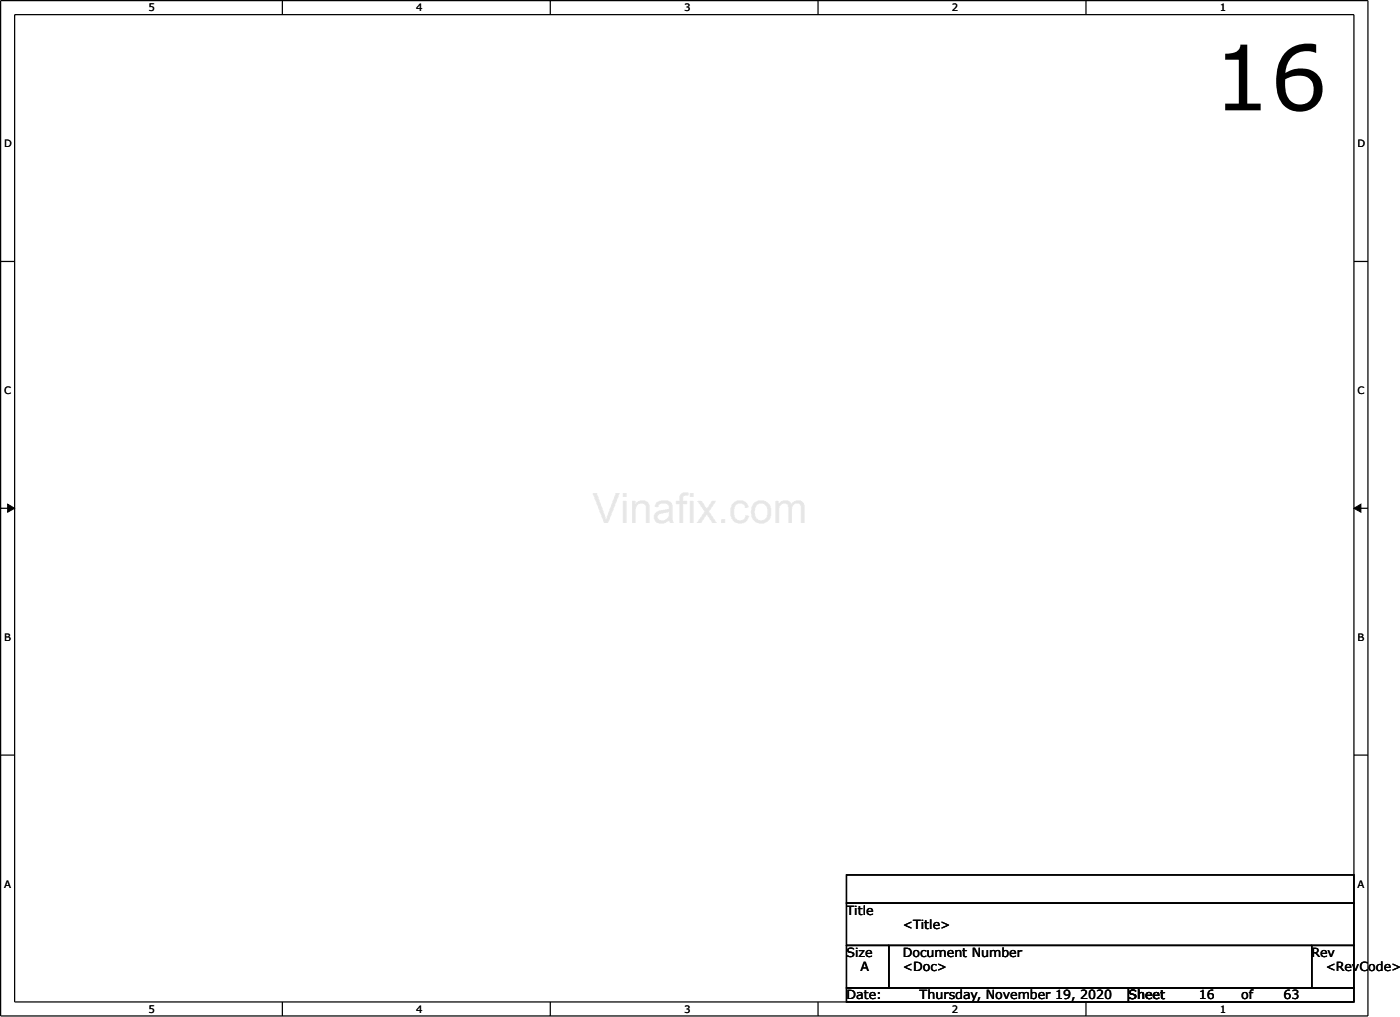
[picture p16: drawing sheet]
<svg xmlns="http://www.w3.org/2000/svg" width="285mm" height="207mm" viewBox="0 0 285 207" stroke-linecap="round" stroke-linejoin="round" font-family="sans-serif">
<defs><g id="words">
<text font-size="18.3" x="246.6" y="22.4">16</text>
<g font-size="2.6">
<text x="172.1" y="185.9">Title</text>
<text x="183.6" y="188.8">&lt;Title&gt;</text>
<text x="172.1" y="194.5">Size</text>
<text x="175" y="197.4">A</text>
<text x="183.6" y="194.5">Document Number</text>
<text x="183.6" y="197.4">&lt;Doc&gt;</text>
<text x="266.7" y="194.5">Rev</text>
<text x="269.6" y="197.4">&lt;RevCode&gt;</text>
<text x="172.1" y="203.1">Date:</text>
<text x="187" y="203.1">Thursday, November 19, 2020</text>
<text x="229.5" y="203.1">Sheet</text>
<text x="243.8" y="203.1">16</text>
<text x="252.4" y="203.1">of</text>
<text x="261" y="203.1">63</text>
</g>
<g font-size="2.1">
<text x="30.2" y="2.3">5</text>
<text x="84.6" y="2.3">4</text>
<text x="139.1" y="2.3">3</text>
<text x="193.5" y="2.3">2</text>
<text x="248" y="2.3">1</text>
<text x=".8" y="29.9">D</text>
<text x="276" y="29.9">D</text>
<text x=".8" y="80.1">C</text>
<text x="276" y="80.1">C</text>
<text x=".8" y="130.3">B</text>
<text x="276" y="130.3">B</text>
<text x=".8" y="180.4">A</text>
<text x="276" y="180.4">A</text>
<text x="30.2" y="205.8">5</text>
<text x="84.6" y="205.8">4</text>
<text x="139.1" y="205.8">3</text>
<text x="193.5" y="205.8">2</text>
<text x="248" y="205.8">1</text>
</g>
</g></defs>
<path d="M.1 .1h278.1v206.4h-278.1zM3 3h272.3v200.6h-272.3z" fill="none" stroke="#000" stroke-width=".25"/>
<g fill="#fff">
<path d="M30.2 .4h1.1v2.3h-1.1z"/>
<path d="M30.2 203.9h1.1v2.3h-1.1z"/>
</g>
<path d="M57.4 .1v2.9M57.4 203.6v2.9" fill="none" stroke="#000" stroke-width=".25"/>
<g fill="#fff">
<path d="M84.6 .4h1.1v2.3h-1.1z"/>
<path d="M84.6 203.9h1.1v2.3h-1.1z"/>
</g>
<path d="M111.9 .1v2.9M111.9 203.6v2.9" fill="none" stroke="#000" stroke-width=".25"/>
<g fill="#fff">
<path d="M139.1 .4h1.1v2.3h-1.1z"/>
<path d="M139.1 203.9h1.1v2.3h-1.1z"/>
</g>
<path d="M166.3 .1v2.9M166.3 203.6v2.9" fill="none" stroke="#000" stroke-width=".25"/>
<g fill="#fff">
<path d="M193.5 .4h1.2v2.3h-1.2z"/>
<path d="M193.5 203.9h1.2v2.3h-1.2z"/>
</g>
<path d="M220.8 .1v2.9M220.8 203.6v2.9" fill="none" stroke="#000" stroke-width=".25"/>
<g fill="#fff">
<path d="M248 .4h1.2v2.3h-1.2z"/>
<path d="M248 203.9h1.2v2.3h-1.2z"/>
<path d="M.8 28h1.5v2.3h-1.5z"/>
<path d="M276 28h1.5v2.3h-1.5z"/>
<path d="M.8 78.2h1.5v2.3h-1.5z"/>
<path d="M276 78.2h1.5v2.3h-1.5z"/>
</g>
<path d="M.1 53.1h2.9M275.3 53.1h2.9" fill="none" stroke="#000" stroke-width=".25"/>
<g fill="#fff">
<path d="M.8 128.4h1.4v2.3h-1.4z"/>
<path d="M276 128.4h1.4v2.3h-1.4z"/>
</g>
<path d="M.1 103.3h2.9M275.3 103.3h2.9" fill="none" stroke="#000" stroke-width=".25"/>
<path d="M1.6 102.5l1.4 .8-1.4 .8zM275.3 103.3l1.4-.8v1.6z" fill="#000"/>
<path d="M1.6 102.5l1.4 .8-1.4 .8zM275.3 103.3l1.4-.8v1.6z" fill="none" stroke="#000" stroke-width=".2"/>
<g fill="#fff">
<path d="M.8 178.5h1.4v2.3h-1.4z"/>
<path d="M276 178.5h1.4v2.3h-1.4z"/>
</g>
<path d="M.1 153.5h2.9M275.3 153.5h2.9M172.1 177.8h103.2v5.8h-103.2zM172.1 183.6h103.2v8.6h-103.2zM172.1 192.2h8.6v8.6h-8.6zM180.7 192.2h86v8.6h-86zM266.7 192.2h8.6v8.6h-8.6zM172.1 200.8h57.4v2.8h-57.4zM229.5 200.8h45.8v2.8h-45.8z" fill="none" stroke="#000" stroke-width=".25"/>
<use href="#words"/>
</svg>
